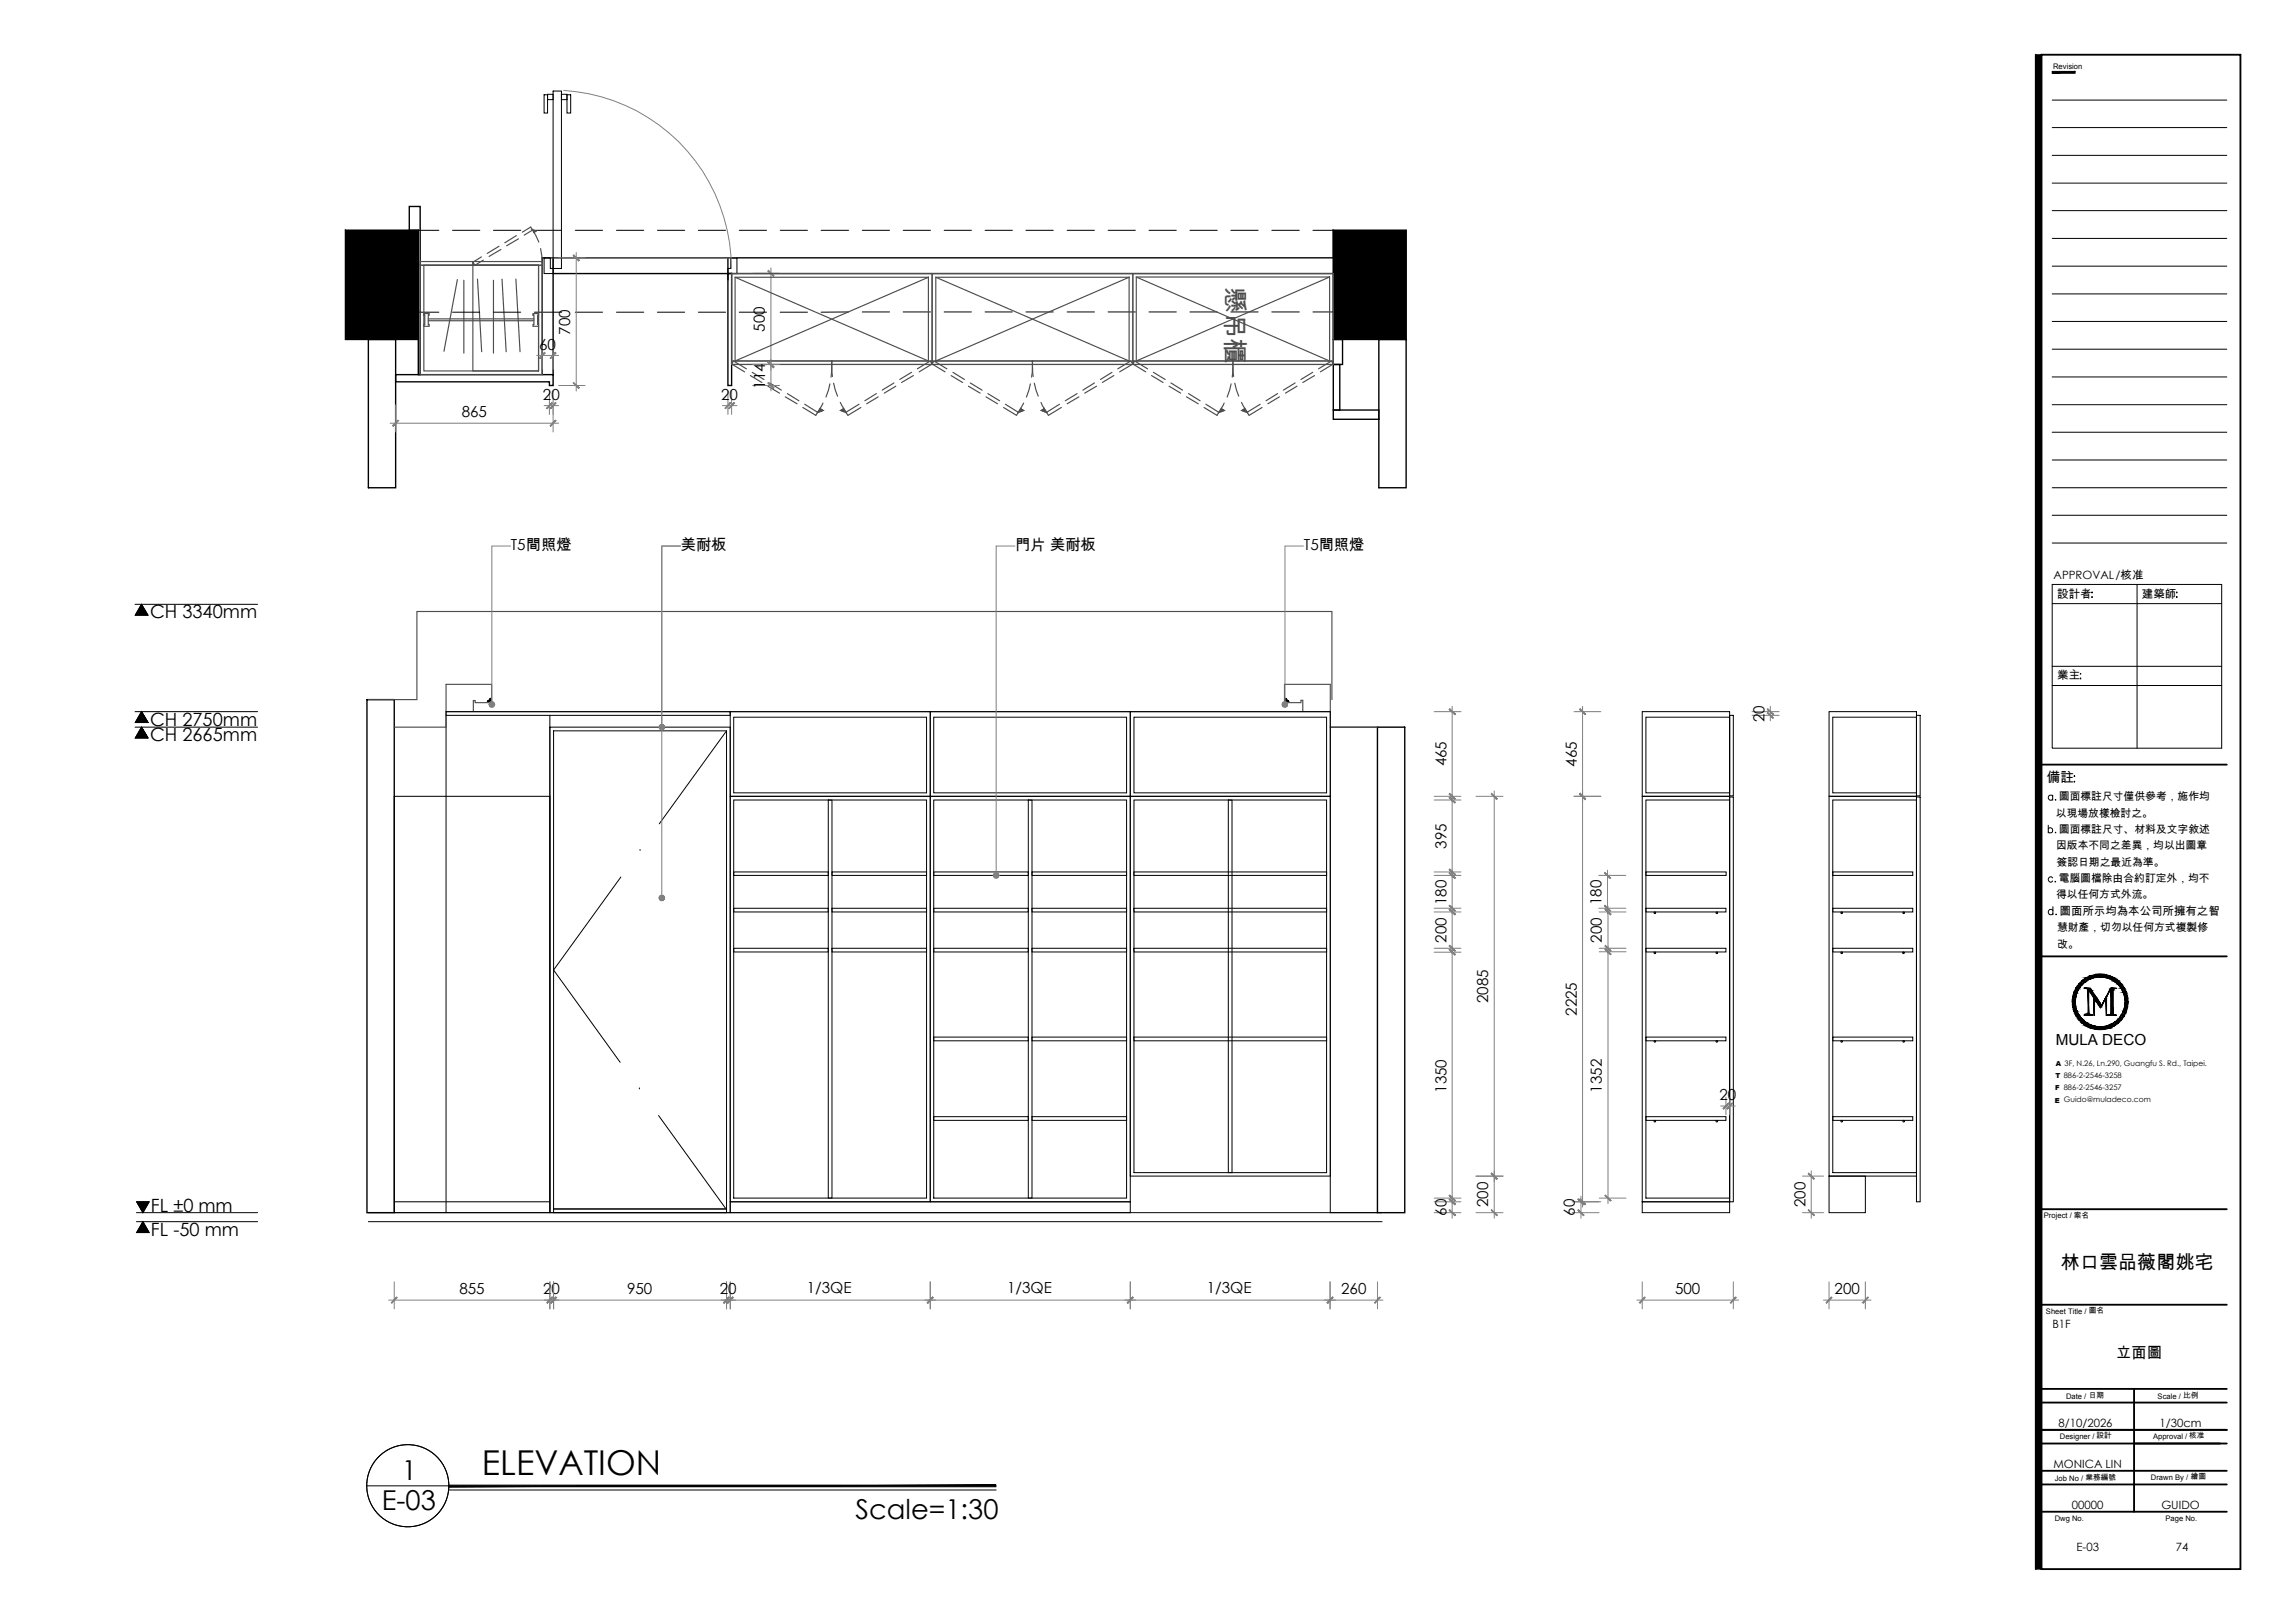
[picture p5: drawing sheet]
<svg xmlns="http://www.w3.org/2000/svg" width="420mm" height="297mm" viewBox="0 0 420 297" stroke-linecap="round" stroke-linejoin="round" font-family="sans-serif">
<defs><g id="words">
<text font-size="6.3" x="88.2" y="269.9">ELEVATION</text>
<g font-size="5">
<text x="73.6" y="270.9">1</text>
<text x="69.9" y="276.3">E-03</text>
<text x="156.6" y="278">Scale=1:30</text>
</g>
<text font-size="4.7" fill="#4c4c4c" x="224.4" y="52.6" transform="rotate(90 224.4 52.6)">懸吊櫃</text>
<text font-size="3.5" x="377.3" y="232.3">林口雲品薇閣姚宅</text>
<g font-size="3.3">
<text x="27.5" y="113.1">CH 3340mm</text>
<text x="27.5" y="135.6">CH 2665mm</text>
<text x="27.5" y="132.8">CH 2750mm</text>
<text x="27.6" y="221.7">FL ±0 mm</text>
<text x="27.6" y="226.2">FL -50 mm</text>
</g>
<g font-size="2.8">
<text x="98.7" y="64">60</text>
<text x="104.4" y="61.2" transform="rotate(-90 104.4 61.2)">700</text>
<text x="140" y="60.7" transform="rotate(-90 140 60.7)">500</text>
<text x="140.1" y="71.1" transform="rotate(-90 140.1 71.1)">114</text>
<text x="84.5" y="76.4">865</text>
<text x="99.4" y="73.2">20</text>
<text x="132" y="73.2">20</text>
<text x="93.5" y="100.7">T5間照燈</text>
<text x="124.6" y="100.7">美耐板</text>
<text x="185.9" y="100.7">門片 美耐板</text>
<text x="238.7" y="100.7">T5間照燈</text>
<text x="323" y="132.2" transform="rotate(-90 323 132.2)">20</text>
<text x="264.8" y="140.3" transform="rotate(-90 264.8 140.3)">465</text>
<text x="288.7" y="140.3" transform="rotate(-90 288.7 140.3)">465</text>
<text x="264.8" y="155.3" transform="rotate(-90 264.8 155.3)">395</text>
<text x="264.8" y="165.7" transform="rotate(-90 264.8 165.7)">180</text>
<text x="293.2" y="165.7" transform="rotate(-90 293.2 165.7)">180</text>
<text x="264.8" y="172.5" transform="rotate(-90 264.8 172.5)">200</text>
<text x="293.3" y="172.5" transform="rotate(-90 293.3 172.5)">200</text>
<text x="272.5" y="183.6" transform="rotate(-90 272.5 183.6)">2085</text>
<text x="288.7" y="185.9" transform="rotate(-90 288.7 185.9)">2225</text>
<text x="376.3" y="191.3">MULA DECO</text>
<text x="264.8" y="200" transform="rotate(-90 264.8 200)">1350</text>
<text x="293.3" y="200" transform="rotate(-90 293.3 200)">1352</text>
<text x="314.8" y="201.3">20</text>
<text x="272.5" y="220.9" transform="rotate(-90 272.5 220.9)">200</text>
<text x="330.5" y="220.9" transform="rotate(-90 330.5 220.9)">200</text>
<text x="264.8" y="222.5" transform="rotate(-90 264.8 222.5)">60</text>
<text x="288.3" y="222.5" transform="rotate(-90 288.3 222.5)">60</text>
<text x="84.1" y="236.9">855</text>
<text x="99.4" y="236.9">20</text>
<text x="114.8" y="236.9">950</text>
<text x="131.8" y="236.9">20</text>
<text x="147.7" y="236.6">1/3QE</text>
<text x="184.4" y="236.6">1/3QE</text>
<text x="220.9" y="236.6">1/3QE</text>
<text x="245.5" y="236.9">260</text>
<text x="306.7" y="236.9">500</text>
<text x="335.9" y="236.9">200</text>
<text x="387.4" y="248.5">立面圖</text>
</g>
<text font-size="2.5" x="374.7" y="143.2">備註</text>
<g font-size="2.1">
<text x="376" y="106">APPROVAL/核准</text>
<text x="376.6" y="109.4">設計者</text>
<text x="392.1" y="109.4">建築師</text>
<text x="376.6" y="124.3">業主</text>
<text x="377.1" y="167.4">圖面所示均為本公司所擁有之智</text>
<text x="375.8" y="243.1">B1F</text>
<text x="376.9" y="261.2">8/10/2026</text>
<text x="395.4" y="261.2">1/30cm</text>
<text x="375.9" y="268.7">MONICA LIN</text>
<text x="379.3" y="276.2">00000</text>
<text x="395.7" y="276.2">GUIDO</text>
<text x="380.2" y="283.8">E-03</text>
<text x="398.3" y="283.8">74</text>
</g>
<g font-size="2">
<text x="376.4" y="149.5">以現場放樣檢討之。</text>
<text x="376.9" y="146.5">圖面標註尺寸僅供參考，施作均</text>
<text x="376.4" y="155.4">因版本不同之差異，均以出圖章</text>
<text x="376.9" y="152.4">圖面標註尺寸、材料及文字敘述</text>
<text x="376.5" y="158.4">簽認日期之最近為準。</text>
<text x="376.9" y="161.4">電腦圖檔除由合約訂定外，均不</text>
<text x="376.4" y="164.4">得以任何方式外流。</text>
<text x="376.6" y="170.4">慧財產，切勿以任何方式複製修</text>
<text x="376.6" y="173.4">改。</text>
</g>
<g font-size="1.4">
<text x="375.9" y="12.6">Revision</text>
<text x="374.2" y="222.9">Project / 案名</text>
<text x="374.6" y="240.4">Sheet Title / 圖名</text>
<text x="378.2" y="256.1">Date / 日期</text>
<text x="395" y="256.1">Scale / 比例</text>
<text x="377.1" y="263.4">Designer / 設計</text>
<text x="394.2" y="263.4">Approval / 核准</text>
<text x="376.2" y="271">Job No / 業務編號</text>
<text x="393.8" y="270.8">Drawn By / 繪圖</text>
<text x="376.2" y="278.3">Dwg No.</text>
<text x="396.5" y="278.3">Page No.</text>
</g>
<g font-size="1.3">
<text x="376.3" y="197.3">T 886-2-2546-3258</text>
<text x="376.3" y="195.1">A 3F, N.26, Ln.290, Guangfu S. Rd., Taipei.</text>
<text x="376.2" y="201.8">E Guido@muladeco.com</text>
<text x="376.3" y="199.5">F 886-2-2546-3257</text>
</g>
</g></defs>
<!-- layer: I-ELEV-TEXT -->
<g fill="#000" stroke="#000" stroke-width=".18">
<path d="M25.9 110.6l1.2 2h-2.3zM25 219.9h2.3l-1.1 2zM26.2 223.6l1.1 2h-2.3z"/>
<path d="M25.9 133.1l1.2 2zM25.9 133.1l1.2 2h-2.3z"/>
<path d="M25.9 130.2l1.2 2zM25.9 130.2l1.2 2h-2.3z"/>
</g>
<path d="M24.7 110.6h22.5M25.9 110.6l1.2 2h-2.3zM24.7 133.1h22.5M24.7 130.2h22.5M25.9 133.1l1.2 2h-2.3zM25.9 130.2l1.2 2h-2.3zM25 219.9h2.3l-1.1 2zM25 221.9h22.2M25 223.6h22.2M26.2 223.6l1.1 2h-2.3z" fill="none" stroke="#000" stroke-width=".18"/>
<!-- layer: I-DWGTITLE -->
<g fill="none" stroke="#000" stroke-width=".18">
<path d="M67.2 271.9h15M82.1 272.7h100.3"/>
<circle cx="74.7" cy="271.9" r="7.5"/>
</g>
<path d="M82.2 271.8v.3l100.1-.3zM82.2 272.1l100.1-.3v.3z" fill="#000" stroke="#000" stroke-width=".18"/>
<!-- layer: I-ELEV252 -->
<path d="M81.7 130.9v91M133 133.8l-12.3 17M117.2 155.6h.1M113.7 160.5l-12.4 17 12.2 16.9M117.1 199.3h.1M120.6 204.2l12.2 16.9" fill="none" stroke="#000" stroke-width=".18"/>
<!-- layer: I-ELEV1 -->
<path d="M67.2 128h5v93.9h-5zM252.2 133.1h5v88.8h-5z" fill="none" stroke="#000" stroke-width=".25"/>
<!-- layer: I-ELEV2 -->
<path d="M67.4 128h8.9v-16.1h167.5v16.1M81.7 130.2h161.8M86.7 130.2v-2h.3v.4h3v-3.3h-8.3v7.8h-9.5M238.5 130.2v-2h-.3v.4h-3v-3.3h8.3v7.8h8.7" fill="none" stroke="#4c4c4c" stroke-width=".21"/>
<!-- layer: I-ELEV4 -->
<path d="M67.4 221.9h185.6M67.4 223.6h185.6" fill="none" stroke="#000" stroke-width=".18"/>
<!-- layer: I-ELEV5 -->
<g fill="none" stroke="#000" stroke-width=".18">
<path d="M81.7 130.2h51.9l.1 .7h-52zM89.3 128.3l.4-.4 .1 .2-.3 .3zM89.7 128.3v.1l-.1-.1 .1 .2-.2-.1 .1 .1-.3-.2M89.7 128.3h.1M89.7 127.9l.2 .3-.1-.1 .1 .2-.2-.1 .1 .1h-.1M100.7 133.1h33v88.8h-33zM100.7 130.9v91M101.3 133.8h31.7v87.5h-31.7zM133.7 130.2h36.6v15.5h-36.6zM134.3 131.3h35.3v13.8h-35.3zM170.3 130.2h36.6v15.5h-36.6zM170.9 131.3h35.3v13.8h-35.3z"/>
<path d="M206.9 130.2h36.6v15.5h-36.6zM207.6 131.3h35.3v13.8h-35.3zM235.4 127.9l.5 .4-.2 .1-.3-.3zM235.4 127.9l-.2 .3 .1-.1v.2l.1-.1M235.4 128.2h.1M235.5 128.2l-.1 .1h.1v.1l.1-.1v.2l.2-.2M243.5 133.1h8.7v88.8h-8.7zM300.7 130.2h16v15.5h-16zM301.3 131.3h15.4v13.8h-15.4zM316.7 130.9h.6v14.8h-.6zM334.9 130.2h16v15.5h-16zM335.5 131.3h15.4v13.8h-15.4z"/>
<path d="M350.9 130.9h.6v14.8h-.6zM72.2 145.7h28.5v76.2h-28.5zM133.7 145.7h36.6v74.2h-36.6zM134.3 146.4h35.3v72.9h-35.3zM134.3 159.6h17.3v.6h-17.3zM151.6 146.4h.7v72.9h-.7zM152.3 159.6h17.3v.6h-17.3zM170.3 145.7h36.6v74.2h-36.6zM170.9 146.4h35.3v72.9h-35.3zM170.9 159.6h17.4v.6h-17.4zM188.3 146.4h.6v72.9h-.6zM188.9 159.6h17.3v.6h-17.3z"/>
<path d="M206.9 145.7h36.6v69.6h-36.6zM207.6 159.6h35.3v.6h-35.3zM207.6 146.4h35.3v68.2h-35.3zM224.9 146.4h.7v68.2h-.7zM300.7 145.7h16v74.2h-16zM301.3 146.4h15.4v72.9h-15.4zM301.3 159.6h14.7v.6h-14.7zM316.7 145.9h.6v74h-.6zM334.9 145.7h16v69.6h-16zM335.5 146.4h15.4v68.2h-15.4zM335.5 159.6h14.7v.6h-14.7zM350.9 145.9h.6v74h-.6z"/>
<path d="M134.3 173.6h17.3v.6h-17.3zM134.3 166.2h17.3v.7h-17.3zM152.3 173.6h17.3v.6h-17.3zM152.3 166.2h17.3v.7h-17.3zM170.9 173.6h17.4v.6h-17.4zM170.9 166.2h17.4v.7h-17.4zM188.9 173.6h17.3v.6h-17.3zM188.9 166.2h17.3v.7h-17.3zM207.6 173.6h35.3v.6h-35.3zM207.6 166.2h35.3v.7h-35.3zM301.3 173.6h14.7v.6h-14.7zM301.3 166.2h14.7v.7h-14.7z"/>
<path d="M335.5 166.2h14.7v.7h-14.7zM335.5 173.6h14.7v.6h-14.7zM170.9 189.8h17.4v.7h-17.4zM188.9 189.8h17.3v.7h-17.3zM207.6 189.8h35.3v.7h-35.3zM301.3 189.8h14.7v.7h-14.7zM335.5 189.8h14.7v.7h-14.7zM72.2 219.9h28.5M133.7 219.9h73.2v2h-73.2zM170.9 204.4h17.4v.6h-17.4zM188.9 204.4h17.3v.6h-17.3zM300.7 219.9h16v2h-16z"/>
<path d="M301.3 204.4h14.7v.6h-14.7zM334.9 215.3h6.6v6.6h-6.6zM335.5 204.4h14.7v.6h-14.7zM101.3 221.3h31.7v.6h-31.7z"/>
</g>
<!-- layer: I-ELEV-DIM -->
<g fill="none" stroke="#808080" stroke-width=".18">
<path d="M102.3 47.2h4.8M105.5 46.2v25.4M137.8 50h4.9M141.1 49.1v18.6M71.4 77.5h30.9M72.4 74.1v5M98.3 65.1h4M99.3 63.5v4M99.6 74.2h2.7M100.6 71.6v4.2M101.3 63.5v4M101.3 71.6v7.5"/>
<path d="M102.3 70.6h4.8M132.2 74.2h2.7M133.3 71.6v4.2M133.9 71.5v4.3M137.8 66.7h4.9M137.8 70.6h4.9M141.1 65.7v5.8M262.6 130.2h4.9M265.9 129.3v31.3M288.2 130.2h4.9M289.7 129.3v91.6M320.8 130.2h4.9"/>
<path d="M320.8 130.9h4.9M324.1 129.3v2.6M262.6 145.7h4.9M262.6 146.4h4.9M262.6 159.6h4.9M265.9 159.2v8M270.2 145.7h5M273.6 144.8v78.2M288.2 145.7h4.9M294.3 159.2v8M262.6 174.3h4.9M262.6 166.9h4.9"/>
<path d="M262.6 173.6h4.9M262.6 160.2h4.9M262.6 166.2h4.9M265.9 165.9v54.4M292.7 160.2h4.9M292.7 166.2h4.9M292.8 166.9h4.9M292.8 173.6h4.9M292.8 174.2h4.9M294.4 165.9v54.4M262.6 219.3h4.9M262.6 219.9h4.9"/>
<path d="M265.9 218.9v4.1M270.2 215.3h5M287.8 219.9h5.3M289.4 218.9v4.1M292.8 219.3h4.9M315 202.4h2.7M316 200.8v3.2M316.7 200.8v3.2M330 215.3h3.8M331.6 214.3v8.7M71.2 237.9h182M72.2 234.6v5"/>
<path d="M99.7 237.9h2.6M100.7 234.6v5M101.3 234.6v5M132 237.9h2.7M133 234.6v5M133.7 234.6v5M170.3 234.6v5M206.9 234.6v5M243.5 234.6v5M252.2 234.6v5M262.6 221.9h4.9M270.2 221.9h5"/>
<path d="M287.8 221.9h4.9M299.7 237.9h18.6M300.7 234.6v5M317.3 234.6v5M330 221.9h3.8M333.8 237.9h8.7M334.9 234.6v5M341.5 234.6v5"/>
</g>
<!-- layer: 0 -->
<g fill="#808080" stroke="#808080" stroke-width=".18">
<path d="M134.1 237.4l-.9 1.1 1-1zM134.1 237.4l-.9 1.1-.1-.1z"/>
<path d="M170.7 237.4l-.9 1v.1zM170.7 237.4l.2 .1-1.1 1z"/>
<path d="M170.7 237.4l-.9 1.1 1.1-1zM170.7 237.4l-.9 1.1v-.1z"/>
<path d="M207.3 237.4l-.9 1 .1 .1zM207.3 237.4l.2 .1-1 1z"/>
<path d="M207.3 237.4l-.8 1.1 1-1zM207.3 237.4l-.8 1.1-.1-.1z"/>
<path d="M243 238.4l.1 .1 .9-1.1zM244 237.4l.1 .1-1 1z"/>
<path d="M101.1 237.4l-1 1 .1 .1zM101.1 237.4l.1 .1-1 1z"/>
<path d="M101.8 237.4l-.9 1.1 1-1zM101.8 237.4l-.9 1.1-.1-.1z"/>
<path d="M133.4 237.4l-.9 1v.1zM133.4 237.4l.2 .1-1.1 1z"/>
<path d="M101.8 237.4l-.9 1.1 1-1zM101.8 237.4l-.9 1.1-.1-.1z"/>
<path d="M133.4 237.4l-.9 1v.1zM133.4 237.4l.2 .1-1.1 1z"/>
<path d="M134.1 237.4l-.9 1.1 1-1zM134.1 237.4l-.9 1.1-.1-.1z"/>
<path d="M244 237.4l-.9 1.1 1-1zM244 237.4l-.9 1.1-.1-.1z"/>
<path d="M252.6 237.4l-1 1 .1 .1zM252.6 237.4l.1 .1-1 1z"/>
<path d="M265.3 145.3l1.1 .9-1-1zM265.3 145.3l1.1 .9-.1 .1z"/>
<path d="M265.3 129.8l1 1 .1-.1zM265.3 129.8l.1-.1 1 1z"/>
<path d="M273 214.8l1 1 .1-.1zM273.1 214.7l1 1-1.1-.9z"/>
<path d="M273 221.5l1.1 .9-1-1zM273 221.5l1.1 .9-.1 .1z"/>
<path d="M273 145.3l1 1 .1-.1zM273.1 145.2l1 1-1.1-.9z"/>
<path d="M273.1 214.7l-.1 .1 1.1 .9zM273 214.8l1.1 .9-.1 .1z"/>
<path d="M265.3 173.8l1 1 .1-.1zM265.3 173.8l.1-.1 1 1z"/>
<path d="M265.3 218.8l1.1 .9-1-1zM265.3 218.8l1.1 .9-.1 .1z"/>
<path d="M265.3 166.4l1 1.1 .1-.2zM265.3 166.4h.1l1 .9z"/>
<path d="M265.3 173.1l1.1 .9-1-1zM265.3 173.1l1.1 .9-.1 .1z"/>
<path d="M265.3 159.8l1.1 .9-1-1zM265.3 159.8l1.1 .9-.1 .1z"/>
<path d="M265.3 165.8l1 1 .1-.1zM265.3 165.8l.1-.1 1 1z"/>
<path d="M265.3 146l1 1 .1-.1zM265.3 146l.1-.1 1 1z"/>
<path d="M265.3 159.2l1.1 .8-1-1zM265.3 159.2l1.1 .8-.1 .1z"/>
<path d="M265.3 219.5l1.1 .9-1-1zM265.3 219.5l1.1 .9-.1 .1z"/>
<path d="M265.3 221.5l1 1 .1-.1zM265.3 221.5l.1-.1 1 1z"/>
<path d="M301.1 237.4l-.9 1.1 1-1zM301.1 237.4l-.9 1.1-.1-.1z"/>
<path d="M317.8 237.4l-1 1 .1 .1zM317.8 237.4l.1 .1-1 1z"/>
<path d="M315.4 202.8l.2 .2 .8-1.1zM316.4 201.9l.1 .1-.9 1z"/>
<path d="M317.1 201.9l-.9 1.1 1-1zM316.1 202.8l1-.9-.9 1.1z"/>
<path d="M331 214.8l1.1 1v-.1zM331.1 214.7l1 1-1.1-.9z"/>
<path d="M331.1 221.4l-.1 .1 1.1 .9zM331 221.5l1.1 .9v.1z"/>
<path d="M293.8 173.8l1 .9h.1zM293.9 173.6l1 1.1-1.1-.9z"/>
<path d="M293.9 218.7l-.1 .1 1.1 .9zM293.8 218.8l1.1 .9-.1 .1z"/>
<path d="M293.9 173l-.1 .1 1.1 .9zM293.8 173.1l1.1 .9-.1 .1z"/>
<path d="M293.8 166.4l1 1.1 .1-.2zM293.8 166.4h.1l1 .9z"/>
<path d="M293.8 159.7v.1l1.1 .9zM293.8 159.8l1.1 .9-.2 .1z"/>
<path d="M293.8 165.8l.9 1 .2-.1zM293.8 165.8v-.1l1.1 1z"/>
<path d="M289.2 145.3l1 1 .1-.1zM289.2 145.3l.1-.1 1 1z"/>
<path d="M289.2 219.5l1.1 .9-1-1zM289.2 219.5l1.1 .9-.1 .1z"/>
<path d="M288.9 219.5l1.1 .9-1-1zM288.9 219.5l1.1 .9-.1 .1z"/>
<path d="M288.9 221.5l1 1 .1-.1zM288.9 221.5l.1-.1 1 1z"/>
<path d="M289.2 129.8l1 1 .1-.1zM289.2 129.8l.1-.1 1 1z"/>
<path d="M289.3 145.2l-.1 .1 1.1 .9zM289.2 145.3l1.1 .9-.1 .1z"/>
<path d="M341 238.4l.1 .1 .9-1.1zM342 237.4l.1 .1-1 1z"/>
<path d="M335.3 237.4l-.9 1.1 1-1zM335.3 237.4l-.9 1.1-.1-.1z"/>
<path d="M90 128.9v.5h-.2zM89.6 129.2l.2 .2 .2-.5zM89.5 128.9h.5l-.4 .3z"/>
<path d="M89.6 128.7l.4 .2h-.5zM89.6 128.7l.4 .2-.2-.4zM89.8 128.5l.2-.1v.5z"/>
<path d="M90 128.4l.3 .1-.3 .4zM90.3 128.5l-.3 .4 .5-.2zM90 128.9l.5-.2 .1 .2z"/>
<path d="M90 128.9h.6l-.1 .3zM90 128.9l.3 .5 .2-.2zM90 128.9l.3 .5h-.3z"/>
<path d="M121.2 164.3v.5h-.3zM120.7 164.6l.2 .2 .3-.5zM120.7 164.3h.5l-.5 .3z"/>
<path d="M120.7 164.1l.5 .2h-.5zM120.7 164.1l.5 .2-.3-.4zM120.9 163.9h.3v.4z"/>
<path d="M121.2 163.9h.2l-.2 .4zM121.4 163.9l-.2 .4 .4-.2zM121.2 164.3l.4-.2 .1 .2z"/>
<path d="M121.2 164.3h.5l-.1 .3zM121.2 164.3l.2 .5 .2-.2zM121.2 164.3l.2 .5h-.2z"/>
<path d="M182.4 160.2v.5l-.3-.1zM181.9 160.5l.2 .1 .3-.4zM181.9 160.2h.5l-.5 .3z"/>
<path d="M181.9 160l.5 .2h-.5zM181.9 160l.5 .2-.3-.4zM182.1 159.8l.3-.1v.5z"/>
<path d="M182.4 159.7l.2 .1-.2 .4zM182.6 159.8l-.2 .4 .4-.2zM182.4 160.2l.4-.2 .1 .2z"/>
<path d="M182.4 160.2h.5l-.1 .3zM182.4 160.2l.2 .4 .2-.1zM182.4 160.2l.2 .4-.2 .1z"/>
<path d="M235.2 128.9v.5h-.2zM234.8 129.2l.2 .2 .2-.5zM234.7 128.9h.5l-.4 .3z"/>
<path d="M234.8 128.7l.4 .2h-.5zM234.8 128.7l.4 .2-.2-.4zM235 128.5l.2-.1v.5z"/>
<path d="M235.2 128.4l.3 .1-.3 .4zM235.5 128.5l-.3 .4 .5-.2zM235.2 128.9l.5-.2v.2z"/>
<path d="M235.2 128.9h.5v.3zM235.2 128.9l.3 .5 .2-.2zM235.2 128.9l.3 .5h-.3z"/>
<path d="M121.2 133.1v.5l-.3-.1zM120.7 133.3l.2 .2 .3-.4zM120.7 133.1h.5l-.5 .2z"/>
<path d="M120.7 132.8l.5 .3h-.5zM120.7 132.8l.5 .3-.3-.4zM120.9 132.7l.3-.1v.5z"/>
<path d="M121.2 132.6l.2 .1-.2 .4zM121.4 132.7l-.2 .4 .4-.3zM121.2 133.1l.4-.3 .1 .3z"/>
<path d="M121.2 133.1h.5l-.1 .2zM121.2 133.1l.2 .4 .2-.2zM121.2 133.1l.2 .4-.2 .1z"/>
<path d="M140.7 66.2l-.1 .1 1.1 .9zM140.6 66.3l1.1 .9-.1 .1z"/>
<path d="M140.6 49.6l1 1 .1-.1zM140.7 49.5l1 1-1.1-.9z"/>
<path d="M140.7 66.2l-.1 .1 1.1 .9zM140.6 66.3l1.1 .9-.1 .1z"/>
<path d="M140.6 70.1l1 1 .1-.1zM140.7 70l1 1-1.1-.9z"/>
<path d="M134.4 73.7l-.9 1.1 1-1zM134.4 73.7l-.9 1.1-.1-.1z"/>
<path d="M133.7 73.7l-1 1 .1 .1zM133.7 73.7l.1 .1-1 1z"/>
<path d="M101.7 73.7l-.9 1.1 1-1zM101.7 73.7l-.9 1.1-.1-.1z"/>
<path d="M101 73.7l-1 1 .2 .1zM101 73.7l.1 .1-.9 1z"/>
<path d="M100.7 77.9l.1 .1 .9-1.1zM101.7 76.9l.1 .1-1 1z"/>
<path d="M72.9 76.9l-.9 1.1 1-1zM72.9 76.9l-.9 1.1-.1-.1z"/>
<path d="M104.9 70.1l1.1 .9-1-1zM104.9 70.1l1.1 .9-.1 .1z"/>
<path d="M104.9 46.8l1 1 .1-.1zM105 46.6l1 1.1-1.1-.9z"/>
<path d="M323.6 129.7v.1l1.1 .9zM323.6 129.8l1.1 .9-.1 .1z"/>
<path d="M323.6 130.5l1 1 .1-.1zM323.6 130.4l1.1 1-1.1-.9z"/>
<path d="M72.6 237.4l-.9 1.1 1-1zM72.6 237.4l-.9 1.1-.1-.1z"/>
<path d="M101.1 237.4l-1 1 .1 .1zM101.1 237.4l.1 .1-1 1z"/>
<path d="M99.7 64.5l-1 1 .1 .1zM99.7 64.5l.1 .1-1 1z"/>
<path d="M101.7 64.5l-.9 1.1 1-1zM101.7 64.5l-.9 1.1-.1-.1z"/>
</g>
<g fill="none" stroke="#000" stroke-width=".18">
<circle cx="303" cy="174.4" r=".15"/>
<circle cx="303" cy="167.1" r=".15"/>
<circle cx="314.3" cy="167.1" r=".15"/>
<circle cx="314.3" cy="174.4" r=".15"/>
<circle cx="337.2" cy="167.1" r=".15"/>
<circle cx="337.2" cy="174.4" r=".15"/>
<circle cx="348.5" cy="174.4" r=".15"/>
<circle cx="348.5" cy="167.1" r=".15"/>
<circle cx="303" cy="190.6" r=".15"/>
<circle cx="314.3" cy="190.6" r=".15"/>
<circle cx="337.2" cy="190.6" r=".15"/>
<circle cx="348.5" cy="190.6" r=".15"/>
<circle cx="303" cy="205.2" r=".15"/>
<circle cx="314.3" cy="205.2" r=".15"/>
<circle cx="337.2" cy="205.2" r=".15"/>
<circle cx="348.5" cy="205.2" r=".15"/>
</g>
<!-- layer: 0 -->
<path d="M93.5 99.9h-3.5v29M185.8 99.9h-3.4v60.3M238.6 99.9h-3.4v29M121.2 133.1v-33.2h3.4h-3.4v64.4" fill="none" stroke="#808080" stroke-width=".18"/>
<g fill="#000" stroke="#000" stroke-width=".18">
<path d="M383.6 178.3h1.8zM382.9 188.2h3.2l-.7 .2zM384.4 184.3h.3l-.1 .2z"/>
<path d="M372.7 10v277.2l1-277.2zM373.7 10v277.2h-1z"/>
<path d="M375.7 13.4h4.2v-.3zM375.7 13.1h4.2l-4.2 .3z"/>
<path d="M63.2 42.1l13.4 20v-20zM63.2 42.1l13.4 20h-13.4z"/>
<path d="M244.1 42.1l13.3 20v-20zM244.1 42.1l13.3 20h-13.3z"/>
<path d="M381.2 179.5l-.3 .6 .7-.6zM381.2 179.5l-.3 .6h-.3z"/>
<path d="M381.2 179.4h.4zM381.2 179.4l.4 .1z"/>
<path d="M381.6 179.7l-.4 .5 .6-.5zM381 180.2l.6-.5-.4 .5z"/>
<path d="M381.7 179.6h.2zM381.7 179.6l.1 .1h-.2z"/>
<path d="M381.8 179l-.2 .4 .7-.4zM381.2 179.4l.6-.4-.2 .4z"/>
<path d="M382.3 179.3l-.4 .3 .5-.3zM381.7 179.6l.6-.3-.4 .3z"/>
<path d="M381.9 178.9h.6zM381.8 179h.5z"/>
<path d="M382.4 179.2h.3zM382.3 179.3h.1z"/>
<path d="M382.4 178.7l.1 .2 .7-.2zM381.9 178.9l.5-.2 .1 .2z"/>
<path d="M382.7 179.2l.5-.2h-.3zM382.4 179.2l.5-.2-.2 .2z"/>
<path d="M383.2 178.9h.6zM382.9 179h.3z"/>
<path d="M382.7 178.5l.5 .2 .7-.2zM382.4 178.7l.3-.2 .5 .2z"/>
<path d="M382.9 178.5h1.1zM382.7 178.5h1.2z"/>
<path d="M383.5 178.8h.5zM383.2 178.9h.6z"/>
<path d="M384 178.7l1.5 .1zM383.5 178.8l.5-.1 1.5 .1z"/>
<path d="M383.6 178.3l2.5 .2-.7-.2zM382.9 178.5l.7-.2 2.5 .2z"/>
<path d="M384.9 178.8l.9 .1zM384.9 178.8l.9 .1z"/>
<path d="M385.2 178.9l.8 .1zM385.2 178.9l.8 .1z"/>
<path d="M385.7 179l.9 .2zM385.7 179l.9 .2z"/>
<path d="M384.9 178.5h1.3zM384.9 178.5h1.3z"/>
<path d="M385.1 178.5l1.4 .2-.3-.2zM385.1 178.5l1.4 .2z"/>
<path d="M385.8 178.7l1.3 .2-.6-.2zM385.8 178.7l1.3 .2h-.7z"/>
<path d="M386.3 179.2l.4 .1zM386.3 179.2l.4 .1z"/>
<path d="M386.5 179.3l.8 .3zM386.5 179.3l.8 .3z"/>
<path d="M386.4 178.9l.8 .1zM386.4 178.9l.8 .1z"/>
<path d="M386.6 179l1.2 .4-.6-.4zM386.6 179l1.2 .4h-.4z"/>
<path d="M387.1 179.6l.3 .1zM387.1 179.6l.3 .1z"/>
<path d="M387.2 179.7l.7 .5-.5-.5zM387.2 179.7l.7 .5h-.1z"/>
<path d="M387.4 179.4l.4 .1zM387.4 179.4l.4 .1z"/>
<path d="M387.4 179.5l1 .6-.6-.6zM387.4 179.5l1 .6h-.3z"/>
<path d="M379.5 182.5h.2zM379.5 182.5h.2z"/>
<path d="M379.5 184.3h.2zM379.5 184.3h.2z"/>
<path d="M379.4 183.4l.3 .9-.1-.9zM379.4 183.4l.3 .9h-.2z"/>
<path d="M379.7 185.1h.3zM379.7 185.1h.3z"/>
<path d="M379.5 182.5l.1 .9 .1-.9zM379.5 182.5l.1 .9h-.2z"/>
<path d="M379.5 184.3l.5 .8-.3-.8zM379.5 184.3l.5 .8h-.3z"/>
<path d="M379.9 182.5h.1zM379.9 182.5h.1z"/>
<path d="M379.9 184.2h.1zM379.9 184.2h.1z"/>
<path d="M379.8 183.4l.2 .8-.1-.8zM379.8 183.4l.2 .8h-.1z"/>
<path d="M379.7 181.6h.3zM379.7 181.6h.3z"/>
<path d="M379.7 181.6v.9l.3-.9zM379.7 181.6v.9h-.2z"/>
<path d="M379.7 185.1l.7 .8-.4-.8zM379.7 185.1l.7 .8h-.3z"/>
<path d="M379.9 182.5v.9l.1-.9zM379.9 182.5v.9h-.1z"/>
<path d="M379.9 184.2l.3 .8-.2-.8zM379.9 184.2l.3 .8h-.1z"/>
<path d="M380.1 180.8h.3zM380.1 180.8h.3z"/>
<path d="M380.1 185.9h.3zM380.1 185.9h.3z"/>
<path d="M380.1 181.7l-.1 .8 .2-.8zM380.1 181.7l-.1 .8h-.1z"/>
<path d="M380.1 185l.1 .1zM380.1 185l.1 .1z"/>
<path d="M380.2 185.1l.4 .6zM380.2 185.1l.4 .6h-.1z"/>
<path d="M380.1 180.8l-.1 .8 .4-.8zM380.1 180.8l-.1 .8h-.3z"/>
<path d="M380.1 185.9l.8 .7-.5-.7zM380.1 185.9l.8 .7h-.3z"/>
<path d="M380.6 186.6h.3zM380.6 186.6h.3z"/>
<path d="M380.5 181l-.3 .7 .4-.7zM380.5 181l-.3 .7z"/>
<path d="M380.5 185.7l.2 .1zM380.5 185.7l.2 .1z"/>
<path d="M380.5 180.9h.2zM380.5 180.9l.1 .1z"/>
<path d="M380.5 185.8l.6 .6zM380.5 185.8l.6 .6z"/>
<path d="M380.6 180.1h.3zM380.6 180.1h.3z"/>
<path d="M380.6 180.1l-.2 .7 .5-.7zM380.6 180.1l-.2 .7h-.3z"/>
<path d="M380.6 186.6l1 .6-.7-.6zM380.6 186.6l1 .6h-.4z"/>
<path d="M381 180.3l-.3 .6 .4-.6zM381 180.3l-.3 .6h-.2z"/>
<path d="M381 186.4l.2 .1zM381 186.4l.2 .1z"/>
<path d="M381 180.2h.2zM381 180.2l.1 .1z"/>
<path d="M381 186.5l.8 .5-.6-.5zM381 186.5l.8 .5h-.2z"/>
<path d="M381.2 187.2l.4 .1zM381.2 187.2l.4 .1z"/>
<path d="M381.2 187.3l1.1 .4-.7-.4zM381.2 187.3l1.1 .4h-.5z"/>
<path d="M381.6 187l.3 .1zM381.6 187l.3 .1z"/>
<path d="M381.7 187.1l.7 .3zM381.7 187.1l.7 .3z"/>
<path d="M381.8 187.7l.7 .1zM381.8 187.7l.7 .1z"/>
<path d="M382.3 181.3l.1 4.1v-4.1zM382.3 181.3l.1 4.1h-.1z"/>
<path d="M382.3 185.4l.1 .1zM382.3 185.4l.1 .1z"/>
<path d="M382.3 185.5l.1 .1zM382.3 185.5l.1 .1z"/>
<path d="M382.3 185.6h.1zM382.2 185.6h.2z"/>
<path d="M382.2 185.6l.3 .1zM382.2 185.6l.3 .1z"/>
<path d="M382.3 187.4l.4 .1zM382.3 187.4l.4 .1z"/>
<path d="M382.2 185.7h.3zM382.2 185.7h.3z"/>
<path d="M382.2 185.7h.4zM382.2 185.7h.4z"/>
<path d="M381.9 187.8l1.3 .2-.7-.2zM381.9 187.8l1.3 .2h-.8z"/>
<path d="M382.1 185.7h.5zM382.1 185.7h.5z"/>
<path d="M382.1 185.7h.6zM382.1 185.7h.6z"/>
<path d="M382.1 185.7h.6zM382 185.7h.7z"/>
<path d="M381.6 180.8l1.1 .1zM381.6 180.8l1.1 .1z"/>
<path d="M382.4 187.5l.8 .2zM382.4 187.5l.8 .2z"/>
<path d="M382 180.9l.9 .3-.2-.3zM382 180.9l.9 .3h-.6z"/>
<path d="M382.9 188.2l.7 .2h1.8zM383.6 188.4h1.8z"/>
<path d="M382.3 181.2l.6 .1zM382.3 181.2l.6 .1z"/>
<path d="M382.4 181.3l1.5 1.4-1-1.4zM382.4 181.3l1.5 1.4h-.6z"/>
<path d="M381.6 185.7l1.6 .1zM381.6 185.7l1.6 .1z"/>
<path d="M382.4 188l1.5 .2zM382.4 188l1.5 .2h-1.2z"/>
<path d="M382.9 187.7l.9 .2zM382.9 187.7l.9 .2z"/>
<path d="M383.3 182.8l.2 .6v-.6zM383.3 182.8l.2 .6h-.2z"/>
<path d="M383.3 183.4l.2 2.4v-2.4zM383.3 183.4l.2 2.4h-.2z"/>
<path d="M383.2 187.9h.8zM383.2 187.9h.8z"/>
<path d="M382.7 188.2h1.3zM382.7 188.2h1.3z"/>
<path d="M383.3 182.7l.7 .1-.1-.1zM383.3 182.7l.7 .1h-.7z"/>
<path d="M383.5 182.8l.8 .6-.3-.6zM383.5 182.8l.8 .6h-.5z"/>
<path d="M383.8 183.4l.9 .6-.4-.6zM383.8 183.4l.9 .6h-.5z"/>
<path d="M384.2 184l.5 .3 .2-.3zM384.2 184l.5 .3h-.3z"/>
<path d="M383.5 187.9l1.4 .1 .6-.1zM383.5 187.9l1.4 .1z"/>
<path d="M385.5 182.6l-.6 1.4zM385.5 182.6l-.6 1.4h-.2z"/>
<path d="M385.6 182.4l.1 .2zM385.6 182.4l.1 .2h-.2z"/>
<path d="M385.6 182.6l.1 3.2zM385.6 182.6l.1 3.2z"/>
<path d="M385.2 187.9h.6zM384.9 187.9h.6z"/>
<path d="M385.7 187.7l.1 .2 .2-.2zM385.2 187.9l.5-.2 .1 .2z"/>
<path d="M385.1 188.2h1.1zM384.9 188.2h1.2z"/>
<path d="M386.3 181l-.6 1.4zM386.3 181l-.7 1.4z"/>
<path d="M385.8 188l.4 .2 .3-.2zM385.1 188.2l.7-.2 .4 .2z"/>
<path d="M386 187.7l.6-.2h-.3zM385.7 187.7l.6-.2-.3 .2z"/>
<path d="M386.5 187.4h.2zM386.3 187.5h.3z"/>
<path d="M386.4 181.2l.5 4.2v-4.2zM386.4 181.2l.5 4.2h-.5z"/>
<path d="M386.4 185.4l.5 .1zM386.4 185.4l.5 .1z"/>
<path d="M386.4 185.5l.5 .1zM386.4 185.5l.5 .1z"/>
<path d="M386.4 185.6h.5zM386.4 185.6h.5z"/>
<path d="M386.4 185.6l.6 .1zM386.4 185.6l.6 .1z"/>
<path d="M386.4 185.7h.6zM386.4 185.7h.6z"/>
<path d="M386.3 185.7h.7zM386.3 185.7h.7z"/>
<path d="M386.3 185.7h.8zM386.3 185.7h.8z"/>
<path d="M386.4 181l.5 .2 .2-.2zM386.4 181l.5 .2h-.5z"/>
<path d="M386.4 187.8l.1 .2 .6-.2zM385.8 188l.6-.2 .1 .2z"/>
<path d="M386.4 180.9h.7zM386.4 180.9l.7 .1h-.8z"/>
<path d="M386.2 185.7h.9zM386.2 185.7h.9z"/>
<path d="M386.2 185.7h1zM386.1 185.7h1.1z"/>
<path d="M386.6 187.7h.6zM386.4 187.8h.7z"/>
<path d="M386.7 187.4l.6-.3h-.2zM386.5 187.4l.6-.3-.4 .3z"/>
<path d="M387.2 187h.2zM387.1 187.1h.2z"/>
<path d="M386.4 180.8l1 .1zM386.4 180.8l1 .1h-1z"/>
<path d="M385.9 185.7l1.5 .1zM385.9 185.7l1.5 .1z"/>
<path d="M387.4 187.3l-.2 .4 .6-.4zM386.6 187.7l.8-.4-.2 .4z"/>
<path d="M387.4 187.2h.4zM387.4 187.2l.4 .1z"/>
<path d="M387.8 180.2l.2 .1zM387.8 180.2l.2 .1z"/>
<path d="M387.8 186.5l-.4 .5 .5-.5zM387.2 187l.6-.5-.4 .5z"/>
<path d="M387.9 180.3l.6 .6-.5-.6zM387.9 180.3l.6 .6h-.2z"/>
<path d="M387.9 186.4h.1zM387.9 186.4v.1h-.1z"/>
<path d="M388.1 186.6h.3zM388.1 186.6h.3z"/>
<path d="M388.1 180.1h.3zM388.1 180.1h.3z"/>
<path d="M388.1 180.1l.8 .7-.5-.7zM388.1 180.1l.8 .7h-.3z"/>
<path d="M388.1 186.6l-.3 .6 .6-.6zM387.4 187.2l.7-.6-.3 .6z"/>
<path d="M388.3 180.9l.2 .1zM388.3 180.9l.2 .1z"/>
<path d="M388.3 185.8l-.3 .6 .5-.6zM388.3 185.8l-.3 .6h-.1z"/>
<path d="M388.4 181l.4 .7-.3-.7zM388.4 181l.4 .7h-.1z"/>
<path d="M388.4 185.7h.1zM388.4 185.7l.1 .1z"/>
<path d="M388.6 180.8h.3zM388.6 180.8h.3z"/>
<path d="M388.6 185.9h.3zM388.6 185.9h.3z"/>
<path d="M388.7 181.7h.2zM388.7 181.7h.2z"/>
<path d="M388.7 185.1l-.2 .6 .3-.6zM388.7 185.1l-.2 .6h-.1z"/>
<path d="M388.7 181.7l.4 .8-.2-.8zM388.7 181.7l.4 .8h-.1z"/>
<path d="M388.7 185h.2zM388.7 185l.1 .1z"/>
<path d="M388.6 180.8l.7 .8-.4-.8zM388.6 180.8l.7 .8h-.3z"/>
<path d="M388.6 185.9l-.2 .7 .5-.7zM388.6 185.9l-.2 .7h-.3z"/>
<path d="M389 182.5h.1zM389 182.5h.1z"/>
<path d="M389 184.2h.1zM389 184.2h.1z"/>
<path d="M389 185.1h.3zM389 185.1h.3z"/>
<path d="M389 182.5l.2 .9-.1-.9zM389 182.5l.2 .9h-.2z"/>
<path d="M389 184.2l-.1 .8 .2-.8zM389 184.2l-.1 .8h-.2z"/>
<path d="M389 183.4l.1 .8 .1-.8zM389 183.4l.1 .8h-.1z"/>
<path d="M389.3 182.5h.2zM389.3 182.5h.2z"/>
<path d="M389.3 184.3h.2zM389.3 184.3h.2z"/>
<path d="M389 181.6h.3zM389 181.6h.3z"/>
<path d="M389 181.6l.5 .9-.2-.9zM389 181.6l.5 .9h-.2z"/>
<path d="M389 185.1l-.1 .8 .4-.8zM389 185.1l-.1 .8h-.3z"/>
<path d="M389.3 182.5l.3 .9-.1-.9zM389.3 182.5l.3 .9h-.3z"/>
<path d="M389.3 184.3v.8l.2-.8zM389.3 184.3v.8h-.3z"/>
<path d="M389.3 183.4l.2 .9 .1-.9zM389.3 183.4l.2 .9h-.2z"/>
</g>
<path d="M63.2 42.1h13.4v20h-13.4zM244.1 42.1h13.3v20h-13.3z" fill="none" stroke="#000" stroke-width=".25"/>
<!-- layer: I-WALL -->
<path d="M74.9 37.8h2v30.8h-.3v-26.5h-1.7zM101.3 47.2v21.4M101.3 50.1h142.8M133.3 50.1l.6-.1v20.6h-.6zM133.3 47.2v4M244.1 47.2h-144.8v21.4M67.4 62.1h5v27.2h-5zM72.4 68.6h28.9v2h-.7v-.7h-28.2zM244.1 62.1h1.7v4.6h-1.7zM244.1 75h8.3v1.7h-8.3zM244.1 66.7h1.2v8.3h-1.2zM252.4 62.1h5v27.2h-5z" fill="none" stroke="#000" stroke-width=".25"/>
<path d="M244.1 42.1v5" fill="none" stroke="#000" stroke-width=".18"/>
<!-- layer: I-FURN-MLWK-H -->
<g fill="none" stroke="#4c4c4c" stroke-width=".21">
<path d="M76.9 48.5h22.4v20.1h-22.4zM76.9 47.9h9.7v.6h-9.7zM77.6 57.4h1v.3h-.2v1.7h.2v.3h-1v-.3h.2v-1.7h-.2zM77.6 48.5h21v19.4h-21zM78.4 58.7h19.3M78.4 58.4h19.3M83.7 51.2l-2.4 13.1M84.9 51.3v13.3M86.6 48.5h12v19.4h-12zM86.6 47.9h12.7v.6h-12.7zM87.4 51.1l.8 13.3M88.1 47l-1.5 1 .4 .5 1.5-.9"/>
<path d="M90.3 51.3v13.3M91.4 45.1l-2.2 1.3M91.7 45.7l-2.2 1.2M91.9 51.1l.8 13.3M94.4 51.1l.8 13.3M94.5 43.1l-2.1 1.3M94.9 43.7l-2.1 1.3M95.6 42.5l1.6-.9 .3 .5-1.5 .9M97.4 41.9l1.2 2.4M97.5 42.1l.7 .2-.4 .2M97.6 57.4h1v.3h-.2v1.7h.2v.3h-1v-.3h.1v-1.7h-.1zM99 45.5l.3 2.6"/>
<path d="M133.9 50.1h36.7v16.6h-36.7zM134.6 50.7l35.4 15.4M170 50.7h-35.4v15.4h35.4v-15.4l-35.4 15.4M170.6 50.1h36.8v16.6h-36.8zM171.3 50.7l35.4 15.4M206.7 50.7h-35.4v15.4h35.4v-15.4l-35.4 15.4M207.4 50.1h36.7v16.6h-36.7zM208 50.7l35.4 15.4M243.4 50.7h-35.4v15.4h35.4v-15.4l-35.4 15.4M133.9 66.1h18.4v.6h-18.4zM136.7 67.5l-2.4-1.4-.4 .5 2.4 1.5M137.4 68.7l2.1 1.3"/>
<path d="M137.7 68.1l2.2 1.4M140.6 70.7l2.1 1.3M140.9 70.1l2.1 1.3M143.8 72.6l2.1 1.3M144.1 72l2.2 1.3M147 74.6l2.4 1.4 .3-.5 1-.4-.5-.3M147.3 74l2.4 1.5M150.7 73.8l-1.1 1.8M151.9 70.3l-.7 2.4M152.3 66.1h18.3v.6h-18.3zM152.4 68.9l-.1-2.2-.2 2.3M152.6 70.1l.7 2.4"/>
<path d="M153.8 73.6l1.2 2M154.4 74.8l-.5 .3 1 .4M157.3 74l-2.4 1.5 .3 .5 2.4-1.4M160.4 72l-2.1 1.3M160.8 72.6l-2.1 1.3M163.7 70.1l-2.2 1.3M164 70.7l-2.1 1.3M166.9 68.1l-2.2 1.4M167.2 68.7l-2.1 1.3M170.6 66.6l-.3-.5-2.4 1.4M170.6 66.1h18.4v.6h-18.4zM170.6 66.6l.4-.5 2.4 1.4"/>
<path d="M170.6 66.6l-2.3 1.5M170.6 66.6l2.4 1.5M174.1 68.7l2.1 1.3M174.5 68.1l2.1 1.4M177.3 70.7l2.2 1.3M177.6 70.1l2.2 1.3M180.5 72.6l2.1 1.3M180.8 72l2.2 1.3M183.7 74.6l2.4 1.4 .3-.5 1-.4-.5-.3M184.1 74l2.3 1.5M187.4 73.8l-1 1.8M188.6 70.3l-.7 2.4"/>
<path d="M189 66.1h18.4v.6h-18.4zM189.1 68.9l-.1-2.2-.2 2.3M189.4 70.1l.7 2.4M190.6 73.6l1.1 2M194 74l-2.4 1.5M194.3 74.6l-2.4 1.4-.3-.5-1-.4 .6-.3M197.2 72l-2.2 1.3M197.5 72.6l-2.1 1.3M200.4 70.1l-2.2 1.3M200.7 70.7l-2.1 1.3M203.6 68.1l-2.1 1.4M203.9 68.7l-2.1 1.3"/>
<path d="M207.4 66.6l-.4-.5-2.4 1.4M207.4 66.1h18.3v.6h-18.3zM207.4 66.6l.3-.5 2.4 1.4M207.4 66.6l-2.4 1.5M207.4 66.6l2.4 1.5M210.8 68.7l2.1 1.3M211.2 68.1l2.1 1.4M214 70.7l2.2 1.3M214.4 70.1l2.1 1.3M217.2 72.6l2.2 1.3M217.6 72l2.1 1.3M220.4 74.6l2.4 1.4 .3-.5 1.1-.4-.6-.3"/>
<path d="M220.8 74l2.3 1.5M224.1 73.8l-1 1.8M225.4 70.3l-.7 2.4M225.7 66.1h18.4v.6h-18.4zM225.8 68.9l-.1-2.2-.1 2.3M226.1 70.1l.7 2.4M227.3 73.6l1.1 2M227.9 74.8l-.6 .3 1 .4M230.7 74l-2.4 1.5 .4 .5 2.4-1.4M233.9 72l-2.1 1.3M234.2 72.6l-2.1 1.3M237.1 70.1l-2.1 1.3"/>
<path d="M237.4 70.7l-2.1 1.3M240.3 68.1l-2.1 1.4M240.7 68.7l-2.2 1.3M241.4 67.5l2.4-1.4 .3 .5-2.4 1.5"/>
</g>
<!-- layer: S-BEAM -->
<g fill="none" stroke="#000" stroke-width=".18">
<path d="M76.6 42.1h3.7M76.6 57.1h3.7M82.8 42.1h5M82.8 57.1h5M90.3 42.1h5M90.3 57.1h5M97.8 42.1h5M97.8 57.1h5M105.3 42.1h5M105.3 57.1h5M112.9 42.1h5M112.9 57.1h5"/>
<path d="M120.4 42.1h4.9M120.4 57.1h4.9M127.8 42.1h5M127.8 57.1h5M135.3 42.1h5M135.3 57.1h5M142.8 42.1h5M142.8 57.1h5M150.3 42.1h5.1M155.4 57.1h-5.1M157.9 42.1h5M157.9 57.1h5"/>
<path d="M165.4 42.1h4.9M165.4 57.1h4.9M172.8 42.1h5M172.8 57.1h5M180.3 42.1h5M180.3 57.1h5M187.8 42.1h5M187.8 57.1h5M195.4 42.1h5M195.4 57.1h5M202.9 42.1h5M202.9 57.1h5"/>
<path d="M210.4 42.1h4.9M210.4 57.1h4.9M217.8 42.1h5M217.8 57.1h5M225.3 42.1h5M225.3 57.1h5M232.8 42.1h5.1M232.8 57.1h5.1M240.4 42.1h3.7M240.4 57.1h3.7"/>
</g>
<!-- layer: I-FURN-MLWK-H -->
<g fill="#4c4c4c" stroke="#4c4c4c" stroke-width=".18">
<path d="M97.5 42.1h.3v.4zM97.8 42.1v.4l.4-.2z"/>
<path d="M150.2 74.8l-.5 .7 .5-.2zM150.2 74.8l.5 .3-.5 .2z"/>
<path d="M154.4 74.8l.5 .7-.5-.2zM153.9 75.1l.5 .2v-.5z"/>
<path d="M186.9 74.8l-.5 .7 .5-.2zM186.9 74.8l.5 .3-.5 .2z"/>
<path d="M191.2 74.8l.4 .7-.4-.2zM190.6 75.1l.6 .2v-.5z"/>
<path d="M223.6 74.8l-.5 .7 .5-.2zM223.6 74.8l.6 .3-.6 .2z"/>
<path d="M227.9 74.8l.4 .7-.4-.2zM227.3 75.1l.6 .2v-.5z"/>
</g>
<!-- layer: WALL -->
<path d="M100.8 47.2h34.1" fill="none" stroke="#808080" stroke-width=".18"/>
<!-- layer: I-ELEV3 -->
<path d="M99.6 17.3h.6v3.4h-.6zM100.2 17.3h1.1v.9h-1.1zM101.3 16.7h1.5v32.4h-1.5zM102.8 17.3h1v.9h-1zM103.8 17.3h.7v3.4h-.7zM99.6 47.2h1.2v1.9h.5v1h-1.7zM133.8 47.2h1.1v2.9h-1.6v-1h.5z" fill="none" stroke="#000" stroke-width=".18"/>
<!-- layer: DOOR -->
<path d="M103.2 16.5a32.6 32.6 0 0 1 30.7 32.6" fill="none" stroke="#808080" stroke-width=".18"/>
<!-- layer: 0 -->
<g fill="none" stroke="#000" stroke-width=".34">
<path d="M372.7 10v277.2M373.7 10h36.5v277.2h-36.5zM373.7 10v277.2M373.7 139.9h34M373.7 175h34M373.7 221.3h34M373.7 238.8h34M373.7 256.7h34M373.7 254.2h34M390.7 254.2v22.5M373.7 264.2h34M373.7 261.7h34"/>
<path d="M373.7 276.7h34M373.7 269.2h34M373.7 271.7h34"/>
</g>
<g fill="none" stroke="#000" stroke-width=".18">
<path d="M375.7 18.3h32M375.7 23.4h32M375.7 28.4h32M375.7 33.5h32M375.7 38.6h32M375.7 53.8h32M375.7 48.7h32M375.7 43.6h32M375.7 58.8h32M375.7 79.1h32M375.7 74.1h32M375.7 69h32"/>
<path d="M375.7 63.9h32M375.7 84.2h32M375.7 89.3h32M375.7 94.3h32M375.7 99.4h32M375.7 107h31v29.9h-31zM375.7 110.5h31M383 108.4v.1zM383 109.2v.2zM391.2 107v29.9M398.4 108.4h.2zM398.4 109.3h.2z"/>
<path d="M375.7 121.9h31M375.7 125.5h31M380.8 123.3h.2zM380.8 124.2h.2zM375 151.7a.45 .45 0 0 1 .7 0 .45 .45 0 0 1 0 .6 .45 .45 0 0 1-.7 0M375 151v1.4M375.8 145.7a.45 .45 0 0 0-.7-.1 .45 .45 0 0 0 0 .7 .45 .45 0 0 0 .7-.1M375.8 145.5v1M376.3 146.3v.2l.1-.1M376.3 152.3v.1h.1M379.7 142.1h.2zM379.7 143.1h.2z"/>
<path d="M375.8 160.7a.45 .45 0 0 0-.7-.1 .45 .45 0 0 0 0 .7 .45 .45 0 0 0 .7-.1M375.8 166.7a.47 .47 0 0 0-.7-.1 .47 .47 0 0 0 0 .7 .47 .47 0 0 0 .7-.1M375.8 165.9v1.5M376.3 161.3v.1M376.4 167.3l-.1 .1h.2"/>
</g>
<use href="#words"/>
</svg>
